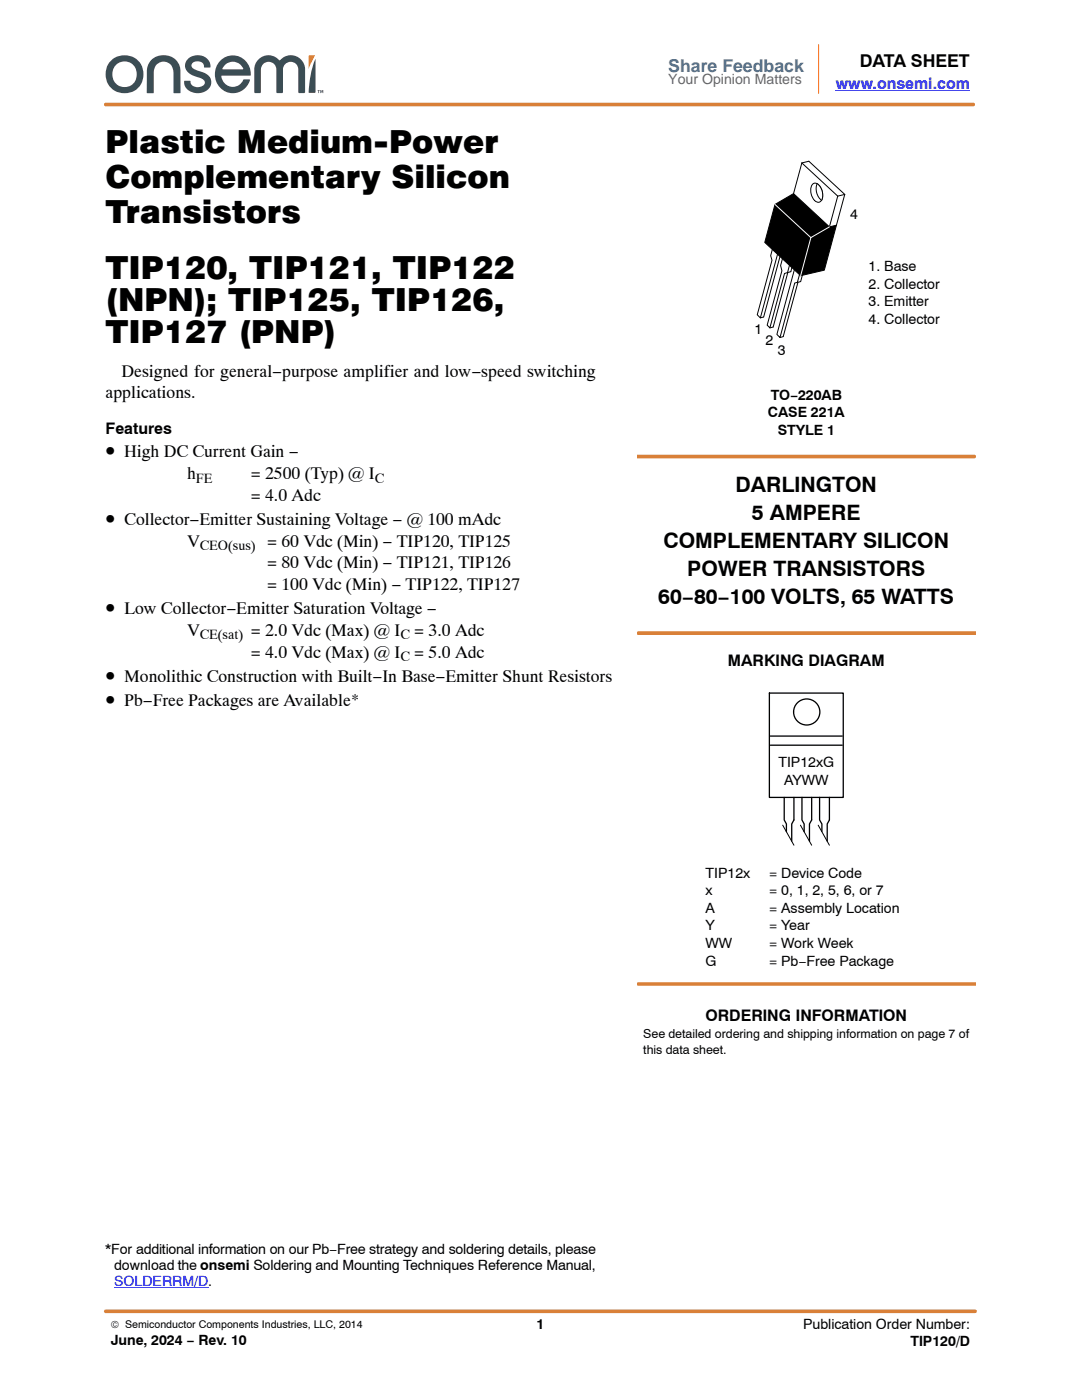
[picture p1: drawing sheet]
<svg xmlns="http://www.w3.org/2000/svg" width="216mm" height="279mm" viewBox="0 0 216 279" stroke-linecap="round" stroke-linejoin="round" font-family="sans-serif">
<defs><g id="words">
<g font-size="6.3">
<text x="21.1" y="30.4">Plastic Medium-Power</text>
<text x="21.1" y="37.5">Complementary Silicon</text>
<text x="21.1" y="44.5">Transistors</text>
<text x="21.1" y="55.7">TIP120, TIP121, TIP122</text>
<text x="21.1" y="62.1">(NPN); TIP125, TIP126,</text>
<text x="21.1" y="68.5">TIP127 (PNP)</text>
</g>
<g font-size="4.2">
<text x="21.1" y="91.2">•</text>
<text x="146.8" y="98.2">DARLINGTON</text>
<text x="21.1" y="104.7">•</text>
<text x="150" y="103.8">5 AMPERE</text>
<text x="132.4" y="109.4">COMPLEMENTARY SILICON</text>
<text x="137.1" y="115">POWER TRANSISTORS</text>
<text x="21.1" y="122.5">•</text>
<text x="131.4" y="120.5">60−80−100 VOLTS, 65 WATTS</text>
<text x="21.1" y="136">•</text>
<text x="21.1" y="141">•</text>
</g>
<text font-size="3.5" fill="#2a78b8" x="133.3" y="14.3">Share Feedback</text>
<g font-size="3.5">
<text x="171.5" y="13.5">DATA SHEET</text>
<text x="24.2" y="75.2">Designed for general−purpose amplifier and low−speed switching</text>
<text x="21.1" y="79.5">applications.</text>
<text x="24.8" y="91.2">High DC Current Gain −</text>
<text x="37.3" y="95.7">h</text>
<text x="50" y="95.7">= 2500 (Typ) @ I</text>
<text x="50" y="99.9">= 4.0 Adc</text>
<text x="24.8" y="104.7">Collector−Emitter Sustaining Voltage − @ 100 mAdc</text>
<text x="37.3" y="109.2">V</text>
<text x="53.3" y="109.2">= 60 Vdc (Min) − TIP120, TIP125</text>
<text x="53.3" y="113.4">= 80 Vdc (Min) − TIP121, TIP126</text>
<text x="53.3" y="117.7">= 100 Vdc (Min) − TIP122, TIP127</text>
<text x="24.8" y="122.5">Low Collector−Emitter Saturation Voltage −</text>
<text x="37.3" y="127">V</text>
<text x="50" y="131.2">= 4.0 Vdc (Max) @ I</text>
<text x="50" y="127">= 2.0 Vdc (Max) @ I</text>
<text x="82.7" y="131.2">= 5.0 Adc</text>
<text x="82.7" y="127">= 3.0 Adc</text>
<text x="24.8" y="136">Monolithic Construction with Built−In Base−Emitter Shunt Resistors</text>
<text x="24.8" y="141">Pb−Free Packages are Available*</text>
</g>
<text font-size="3.2" fill="#00f" x="166.8" y="17.8">www.onsemi.com</text>
<g font-size="3.2">
<text x="21.1" y="86.6">Features</text>
<text x="145.2" y="132.8">MARKING DIAGRAM</text>
<text x="140.8" y="203.7">ORDERING INFORMATION</text>
</g>
<text font-size="2.8" fill="#646669" x="133.3" y="16.8">Your Opinion Matters</text>
<g font-size="2.8">
<text x="169.6" y="43.7">4</text>
<text x="173.3" y="54.1">1. Base</text>
<text x="173.3" y="57.6">2. Collector</text>
<text x="173.3" y="61.2">3. Emitter</text>
<text x="173.3" y="64.7">4. Collector</text>
<text x="150.6" y="66.6">1</text>
<text x="152.7" y="68.9">2</text>
<text x="155.2" y="70.9">3</text>
<text x="153.2" y="83.2">CASE 221A</text>
<text x="153.8" y="79.7">TO−220AB</text>
<text x="155.2" y="86.8">STYLE 1</text>
<text x="39.1" y="96.3">FE</text>
<text x="74.8" y="96.3">C</text>
<text x="39.9" y="109.8">CEO(sus)</text>
<text x="39.9" y="127.6">CE(sat)</text>
<text x="79.9" y="127.6">C</text>
<text x="79.9" y="131.8">C</text>
<text x="155.3" y="153.2">TIP12xG</text>
<text x="156.4" y="156.7">AYWW</text>
<text x="140.8" y="175.1">TIP12x</text>
<text x="140.8" y="178.6">x</text>
<text x="153.4" y="175.1">= Device Code</text>
<text x="153.5" y="178.6">= 0, 1, 2, 5, 6, or 7</text>
<text x="140.8" y="182.2">A</text>
<text x="140.8" y="185.7">Y</text>
<text x="153.5" y="182.2">= Assembly Location</text>
<text x="153.5" y="185.7">= Year</text>
<text x="140.8" y="189.2">WW</text>
<text x="153.5" y="189.2">= Work Week</text>
<text x="140.8" y="192.7">G</text>
<text x="153.5" y="192.7">= Pb−Free Package</text>
<text x="21.1" y="250.3">*For additional information on our Pb−Free strategy and soldering details, please</text>
<text x="22.8" y="253.5">download the onsemi Soldering and Mounting Techniques Reference Manual,</text>
<text x="22.1" y="268.5">June, 2024 − Rev. 10</text>
<text x="107" y="265.3">1</text>
<text x="160.3" y="265.3">Publication Order Number:</text>
<text x="181.7" y="268.6">TIP120/D</text>
</g>
<text font-size="2.8" fill="#00f" x="22.8" y="256.7">SOLDERRM/D.</text>
<g font-size="2.5">
<text x="128.4" y="207.1">See detailed ordering and shipping information on page 7 of</text>
<text x="128.4" y="210.3">this data sheet.</text>
</g>
<text font-size="2.1" x="22.1" y="265">© Semiconductor Components Industries, LLC, 2014</text>
</g></defs>
<path d="M61.6 11.1l1.3-.1-1.3 2.8z" fill-rule="evenodd" fill="#d98038"/>
<g fill="#3b4d54">
<path d="M45 12.8l-.6 1h4.1a2.2 2.2 0 0 0-3.5-1zM43.9 12.2a3.5 3.5 0 0 1 4.1-.8 3.5 3.5 0 0 1 1.9 3.7h-5.6a2.14 2.14 0 0 0 2.2 2.2 2.59 2.59 0 0 0 2.2-1.5l1.2 .1a3.6 3.6 0 0 1-4.5 2.5 3.6 3.6 0 0 1-2.4-4.6l.3-.8z" fill-rule="evenodd"/>
<path d="M37.4 11.8a2.65 2.65 0 0 1 2.7-.7 2.65 2.65 0 0 1 1.9 2.1l-.1 .3h-1.1a1.38 1.38 0 0 0-1.1-1.3 1.38 1.38 0 0 0-1.5 .8 1.27 1.27 0 0 0 1.2 1.1l1 .3a2.07 2.07 0 0 1 1.8 2.1 2.07 2.07 0 0 1-2 2 2.54 2.54 0 0 1-3.4-2.3l1.1-.1a1.55 1.55 0 0 0 1.4 1.3 1.55 1.55 0 0 0 1.6-.9 2.33 2.33 0 0 0-1.9-1.2 2.29 2.29 0 0 1-1.9-2.9z" fill-rule="evenodd"/>
<path d="M30.3 11.9a3.4 3.4 0 0 1 3.6-.7 3.4 3.4 0 0 1 2.1 3.1v4.3h-1.4v-3.6a2.18 2.18 0 0 0-1.9-2.7 2.12 2.12 0 0 0-2 2.6v3.7h-1.4v-1.2a14.1 14.1 0 0 1 .3-4.5z" fill-rule="evenodd"/>
<path d="M23.1 13a2.55 2.55 0 0 0-.2 3.5 2.55 2.55 0 0 0 3.5 .4 2.56 2.56 0 0 0 .6-3.4 2.56 2.56 0 0 0-3.4-.9zM21 14.8a3.8 3.8 0 0 1 7.6 0 3.8 3.8 0 0 1-7.6 0z" fill-rule="evenodd"/>
<path d="M62.9 11.8l.1 6.6-.2 .1h-1.2a18.9 18.9 0 0 1 1.3-6.7z" fill-rule="evenodd"/>
<path d="M51.6 11.9a2.87 2.87 0 0 1 4.2 .1 2.88 2.88 0 0 1 3.2-.8 2.88 2.88 0 0 1 1.9 2.7v4.5l-.2 .2h-1l-.2-.2v-4.5a1.53 1.53 0 0 0-1.5-1.6 1.53 1.53 0 0 0-1.5 1.6v4.5l-.2 .2h-1l-.2-.2v-4.5a1.54 1.54 0 0 0-1.5-1.6 1.54 1.54 0 0 0-1.5 1.6v4.5l-.2 .2h-1l-.2-.2 .1-5 .2-.8z" fill-rule="evenodd"/>
<path d="M63.4 18h.4l-.1 .1v.5h-.2v-.5z" fill-rule="evenodd"/>
<path d="M63.9 18h.2l.1 .3 .1-.3h.2v.6h-.1v-.5l-.1 .4h-.1l-.2-.4v.5h-.1z" fill-rule="evenodd"/>
</g>
<path d="M166.8 18.1h26.7M22.8 256.9h18.8" fill="none" stroke="#00f" stroke-width=".2"/>
<path d="M21.1 20.9h173.1M127.1 91.1h67.3M127.3 126.4h67.5M127.3 196.4h67.5M21.1 261.7h173.5" fill="none" stroke="#d98038" stroke-width=".72"/>
<path d="M154.6 40.8l3.7-2.2 7.2 6.7 1.4-.4-2.4 9-4.7 1.1-7.2-6.6z" fill-rule="evenodd" fill="#000"/>
<path d="M158.3 38.6l7.2 6.7 1.4-.4M158.3 38.6l-3.7 2.2-2 7.6 7.2 6.6 4.7-1.1 2.4-9M158.3 38.6l1.7-6.1 7.2 6.6-1.7 6.2M168.6 38.8l-1.7 6.1M154.2 49.5l-.4 1.5 .2 .9-2.9 10.9 .6 .6 3.5-12.9M155.7 51l-3.3 12.3-.7 .1M156.2 51.4l-.4 1.6 .2 1-2.9 10.9 .5 .5 2.9-10.8 .6-.2 .5-1.6M157.2 54.4l-2.9 10.9-.7 .1M158 53.3l-.2 .9-.7 .2M158.5 53.8l-3.5 12.9 .6 .7 3-10.9 .5-.1 .4-1.6M159.2 56.3l-2.9 10.9-.7 .2M160.1 54.9l-.3 1.3-.7 .2" fill="none" stroke="#000" stroke-width=".2"/>
<path d="M154.6 40.8l7.2 6.6M165.5 45.3l-3.7 2.1-2 7.6" fill="none" stroke="#fff" stroke-width=".2"/>
<path d="M162.2 36.8a.92 .92 0 0 1 1.4 .3 2.65 2.65 0 0 1 .2 3.1 1.25 1.25 0 0 1-1.8-1.1 2.52 2.52 0 0 1 .2-2.3z" fill-rule="evenodd" fill="#fff"/>
<path d="M162.2 36.8a.92 .92 0 0 1 1.4 .3 2.65 2.65 0 0 1 .2 3.1 1.25 1.25 0 0 1-1.8-1.1 2.52 2.52 0 0 1 .2-2.3zM168.6 38.8l-1.4 .3" fill="none" stroke="#000" stroke-width=".2"/>
<path d="M163.1 36.7l.8 3.3a2.84 2.84 0 0 1-.8-3.3z" fill-rule="evenodd" fill="#fff"/>
<path d="M163.1 36.7a2.84 2.84 0 0 0 .8 3.3" fill="none" stroke="#000" stroke-width=".2"/>
<path d="M163.1 36.7a2.8 2.8 0 0 1 .8 3.3z" fill-rule="evenodd" fill="#fff"/>
<path d="M160 32.5l1.4-.3 7.2 6.6M163.1 36.7a2.8 2.8 0 0 1 .8 3.3" fill="none" stroke="#000" stroke-width=".2"/>
<path d="M153.5 138.3h14.8v20.8h-14.8z" fill="none" stroke="#000" stroke-width=".26"/>
<circle cx="161" cy="142.1" r="2.61" fill="#fff"/>
<g fill="none" stroke="#000" stroke-width=".26">
<path d="M153.7 148.7h14.4M153.7 146.9h14.4M156.5 159.1v4.5l.4 .8v1.6M158.4 159.1v4.5l-.4 .8v3.5M160 159.1v4.5l.5 .8v1.6M162 159.1v4.5l-.5 .8v3.5M163.5 159.1v4.5l.5 .8v1.5M165.5 159.1v4.5l-.4 .8v3.5"/>
<circle cx="161" cy="142.1" r="2.61"/>
</g>
<path d="M156.2 164.7l2.2 4M159.7 164.7l2.3 4M163.3 164.7l2.2 4" fill="none" stroke="#000" stroke-width=".2"/>
<path d="M163.3 8.8v9.9" fill="none" stroke="#fa711d" stroke-width=".2"/>
<use href="#words"/>
</svg>
